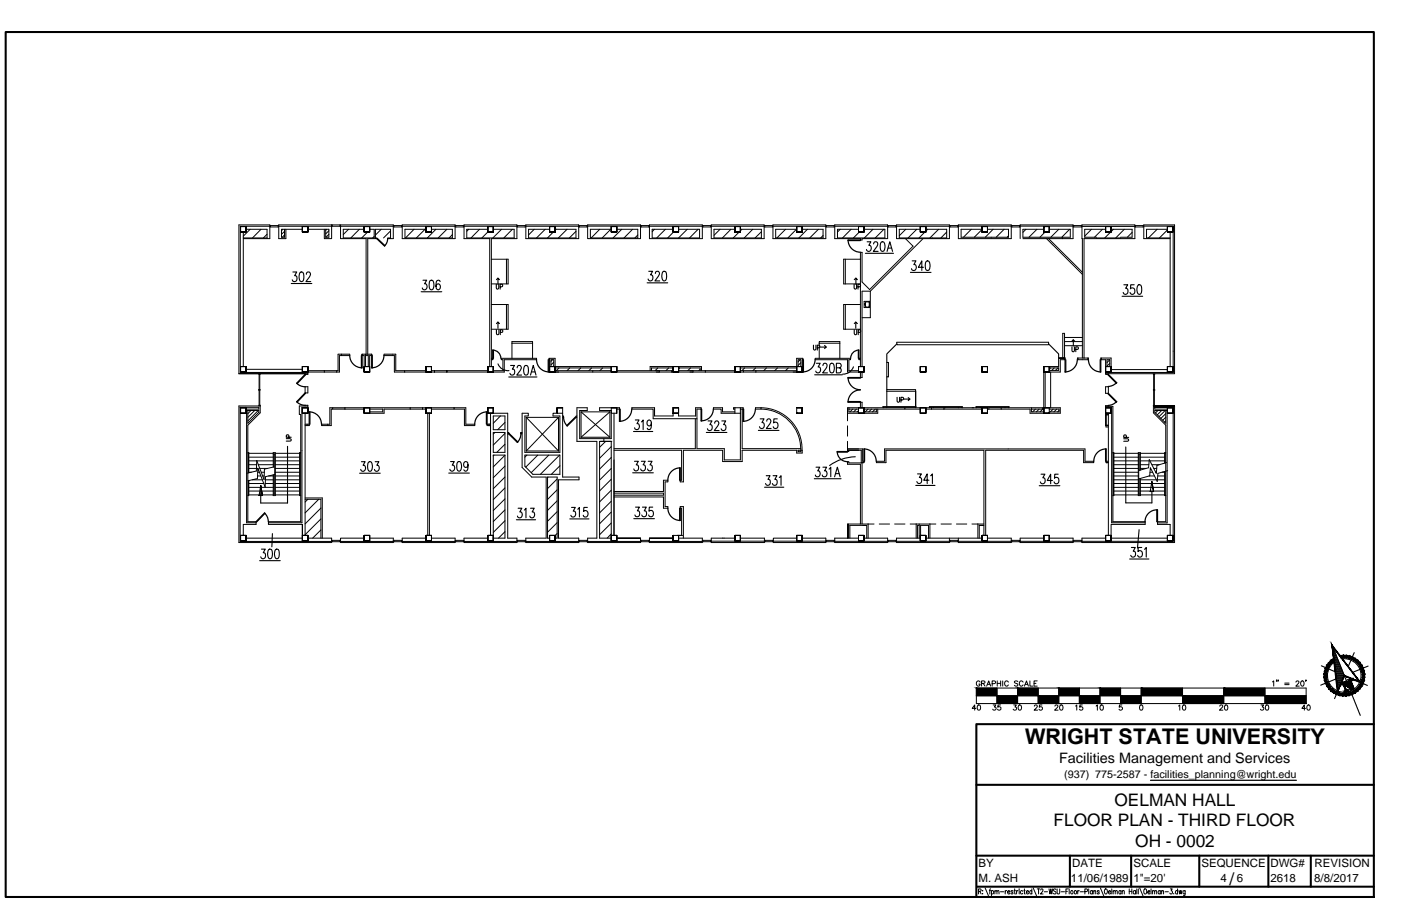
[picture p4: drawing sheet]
<svg xmlns="http://www.w3.org/2000/svg" width="432mm" height="279mm" viewBox="0 0 432 279" stroke-linecap="round" stroke-linejoin="round" font-family="sans-serif">
<defs><g id="words">
<text font-size="6.7" x="315.9" y="229.5">WRIGHT STATE UNIVERSITY</text>
<g font-size="5.3">
<text x="343.5" y="248.4">OELMAN HALL</text>
<text x="324.7" y="254.9">FLOOR PLAN - THIRD FLOOR</text>
<text x="349.9" y="261.3">OH - 0002</text>
<text x="378.9" y="272.8">/</text>
</g>
<text font-size="4.4" x="326.4" y="235.4">Facilities Management and Services</text>
<g font-size="3.5">
<text x="301.6" y="267.4">BY</text>
<text x="330.4" y="267.4">DATE</text>
<text x="349.3" y="267.4">SCALE</text>
<text x="370.3" y="267.4">SEQUENCE</text>
<text x="391.6" y="267.4">DWG#</text>
<text x="405.2" y="267.4">REVISION</text>
<text x="301.6" y="272.1">M. ASH</text>
<text x="330.1" y="272.1">11/06/1989</text>
<text x="349.3" y="272.1">1&quot;=20'</text>
<text x="376.2" y="272.1">4</text>
<text x="381.2" y="272.1">6</text>
<text x="391.6" y="272.1">2618</text>
<text x="405.1" y="272.1">8/8/2017</text>
</g>
<text font-size="3.3" x="328" y="240">(937) 775-2587 - facilities_planning@wright.edu</text>
</g></defs>
<!-- layer: A-EXISTING -->
<g fill="none" stroke="#000" stroke-width=".31">
<path d="M74.1 69.9v1.7v-1.7h1.7h-1.7h1.7v1.7v-1.7v1.7h-1.7h1.7h-1.7zM75 73.6h8.2v-4.2h-9.6v45.8h21.3M75 73.4h7.3M75 71.6v41.4M75.8 70.7h6.5v2.9M83.2 69.6h2.7M83.2 70h2.7M83.2 69.8h-9.1v45.1h20.8M83.4 69.6v.4M85.7 69.6v.4M85.9 69.8h35.4M87.7 70.7v2.5h-.9v-2.5h6.4"/>
<path d="M93.2 69.9v1.7v-1.7h1.7h-1.7h1.7v1.7v-1.7v1.7h-1.7h1.7h-1.7zM94.9 70.7h6.5v2.5h-1v-2.5M102.2 69.4h19v4.2h-1.7v-.2h.9v-2.7h-4.7v2.7h.4v.2h-2.8v35.6M102.2 69.4h-16.3v4.2h2.2v-2.9M102.2 69.4v4.2h-2.2v-2.9M102.4 69.4v.4M104.7 69.4v.4M105 69.4v4.2h7.8v35.6M112.2 69.9v1.7v-1.7h1.7h-1.7h1.7v1.7v-1.7v1.7h-1.7h1.7h-1.7zM112.2 70.7h-6.4v2.7h9.5v-2.7h-1.4M121.2 69.6h2.8M121.2 70h2.8"/>
<path d="M121.4 69.6v.4M123.8 69.6v.4M124 69.4h16.3v4.2h-16.3zM124 69.8h16.3M131.3 69.9v1.7v-1.7h1.7h-1.7h1.7v1.7v-1.7v1.7h-1.7h1.7h-1.7zM131.3 70.7h-6.5v2.7h14.6v-2.7h-6.4M140.3 69.6h2.7M140.3 70h2.7M140.5 69.6v.4M142.8 69.6v.4M143 69.8h16.3M150.3 69.9v1.7v-1.7h1.7h-1.7h1.7v1.7v-1.7v1.7h-1.7h1.7h-1.7z"/>
<path d="M150.3 70.7h-6.4v2.7h14.6v-2.7h-6.5M151.4 79.9h5.2v7.7h-.5M156.1 79.9v7.7h-4.7M159.3 69.6h2.8M159.3 70h2.8M159.5 69.6v.4M161.9 69.6v.4M162.1 69.8h16.3M162.1 69.4h16.3v4.2h-16.3zM169.4 69.9v1.7v-1.7h1.7h-1.7h1.7v1.7v-1.7v1.7h-1.7h1.7h-1.7zM169.4 70.7h-6.5v2.7h14.6v-2.7h-6.4M178.4 69.6h2.7"/>
<path d="M178.4 70h2.7M178.6 69.6v.4M180.9 69.6v.4M181.1 69.4h16.3v4.2h-16.3zM181.1 69.7h16.3M188.4 69.9v1.7v-1.7h1.7h-1.7h1.7v1.7v-1.7v1.7h-1.7h1.7h-1.7zM188.4 70.7h-6.4v2.7h14.6v-2.7h-6.5M197.4 69.6h2.8M197.4 70h2.8M197.6 69.6v.4M200 69.6v.4M200.2 69.8h16.3"/>
<path d="M200.2 69.4h16.3v4.2h-16.3zM207.4 69.9v1.7v-1.7h1.7h-1.7h1.7v1.7v-1.7v1.7h-1.7h1.7h-1.7zM207.4 70.7h-6.4v2.7h14.6v-2.7h-6.5M216.5 69.6h2.7M216.5 70h2.7M216.7 69.6v.4M219 69.6v.4M219.2 69.8h16.3M219.2 69.4h16.3v4.2h-16.3zM226.5 69.9v1.7v-1.7h1.7h-1.7h1.7v1.7v-1.7v1.7h-1.7h1.7h-1.7zM226.5 70.7h-6.4v2.7h14.6v-2.7h-6.5M235.5 69.6h2.7"/>
<path d="M235.5 70h2.7M235.7 69.6v.4M238.1 69.6v.4M238.2 69.8h16.3M238.2 69.4h16.3v4.2h-16.3zM245.5 69.9v1.7v-1.7h1.7h-1.7h1.7v1.7v-1.7v1.7h-1.7h1.7h-1.7zM245.5 70.7h-6.4v2.7h14.6v-2.7h-6.5M254.5 69.6h2.8M254.5 70h2.8M254.7 69.6v.4M257.1 69.6v.4M257.3 69.4h16.3v4.2h-7.9v.4h-.5v-.4h-7.9z"/>
<path d="M257.3 69.8h16.2M260.5 79.9v7.7M264.6 69.9v1.7v-1.7h1.7h-1.7h1.7v1.7v-1.7v1.7h-1.7h1.7h-1.7zM264.6 70.7h-6.5v2.7h14.6v-2.7h-6.4M265.2 79.9h-5.2v7.7h5.2M273.6 69.6h2.7M273.6 70h2.7M273.8 69.6v.4M276.1 69.6v.4M276.3 69.8h16.3M276.3 69.4h16.3v4.2h-16.3zM279.1 73.6l2.3 2.3-13.4 13.4-2.3-2.3v-9.2h-.5v35.2"/>
<path d="M283.6 69.9v1.7v-1.7h1.7h-1.7h1.7v1.7v-1.7v1.7h-1.7h1.7h-1.7zM283.6 70.7h-6.4v2.7h14.6v-2.7h-6.5M284.5 73.6l-16.3 16.2M292.6 69.6h2.8M292.6 70h2.8M292.8 69.6v.4M295.2 69.6v.4M295.4 69.4h16.3v4.2h-16.3zM295.4 69.7h16.3M302.7 69.9v1.7v-1.7h1.6h-1.6h1.6v1.7v-1.7v1.7h-1.6h1.6h-1.6zM302.7 70.7h-6.5v2.5h14.6v-2.5h-6.5M311.7 69.6h2.7"/>
<path d="M311.7 70h2.7M311.9 69.6v.4M314.2 69.6v.4M314.4 73.6v-4.2h16.3v4.2h-15.4M314.4 69.7h16.3M321.7 69.9v1.7v-1.7h1.7h-1.7h1.7v1.7v-1.7v1.7h-1.7h1.7h-1.7zM321.7 70.7h-6.4v2.5h14.6v-2.5h-6.5M322.6 73.6l11 11M323.2 73.6l10.4 10.4M330.7 69.6h2.8M330.7 70h2.8M330.9 69.6v.4"/>
<path d="M333.3 69.6v.4M333.5 69.8h16.3M337.9 73.4h7.4M340.8 69.9v1.7v-1.7h1.6h-1.6h1.6v1.7v-1.7v1.7h-1.6h1.6h-1.6zM340.8 70.7h-6.5v2.5h3.6M342.4 70.7h6.5v2.5h-3.6M349.8 69.6h2.7M349.8 70h2.7M350 69.6v.4M352.3 69.6v.4M352.5 69.7h9.1v45.2h-20.8M359.8 69.9v1.7v-1.7h1.7h-1.7h1.7v1.7v-1.7v1.7h-1.7h1.7h-1.7z"/>
<path d="M359.8 70.7h-6.4v2.7h7.3v-1.8M151.4 93.9h4.7M156.1 93.9h.5v7.6h-.5zM260.5 93.9v7.6M265.2 93.9h-5.2v7.6h5.2M266.5 93.7l.1 .4zM266.8 93.1h1l.1 1.3-.2 .3-.9-.1zM268 94.7l-1.7 .1v-1.9h1.7v1.9M268.2 89.8h-2.5v23.2M268.2 89.8v8.2h-2.5M74.1 113v1.7v-1.7h1.7h-1.7h1.7v1.7v-1.7v1.7h-1.7h1.7h-1.7zM75.8 113.9h17.4"/>
<path d="M79.8 115.2v.3h.4v-.3M79.9 115.5v4.6M80.1 115.5v4.6M93.2 113v1.7v-1.7h1.7h-1.7h1.7v1.7v-1.7v1.7h-1.7h1.7h-1.7zM94 115.2v.3M94.9 114.7v.8h-.9l.2 .1M94.9 114.7h9.7v-5h3.2v-.5h-2.5v.5v-.5h-1.1v5.1h-.4v.4M94.9 114.3h8.9M100 114.3v.4M111.6 109.2v.5v-.5M111.6 109.7h.6v3.3M111.6 109.2h3"/>
<path d="M112.2 113v1.7v-1.7v1.7h1.7h-1.7h1.7v-1.7M112.2 113h1.7M112.7 109.7h.8v3.3M112.7 109.2v3.8M114.6 109.2v.5v-.5M114.6 109.7h-.7v3.3M124.7 114.7v-.4h-2.7v-5.1h-3.6v.5h3.2v5h9.7M124.7 114.3h6.6M131.3 114.7v-1.7v1.7v-1.7h1.7h-1.7h1.7v1.7M131.3 114.7h1.7M133 114.7h.9v-.4v.4h16.4M133 114.3h17.3"/>
<path d="M137.7 114.7v-.4v.4M150.3 114.7v-1.7v1.7v-1.7v1.7v-1.7h1.7h-1.7h1.7v1.7M150.9 113v-39.4h-7.9v-4.2h16.3v4.2h-7.9v39.4M151.4 110.5h.5v.4h-.5M151.4 101.5h4.7M152 114.3h3.4M155 114.3v-3.4h-.5v-.4h10.9v.4h-10v3.8h-5.1M157.8 105.8h6.3M157.8 110.5v-5.2h6.3v5.2M169.4 113v1.7v-1.7v1.7h2.8M169.4 113v-2.1h-.2v-.4h1.9v2.5M169.4 113h1.7"/>
<path d="M169.8 113v-2.1h.9v2.1M171.1 113v1.7v-1.7v1.7h17.3M171.1 114.3h17.3M171.1 113.5h17.3M171.1 113h17.3M182.7 114.3v.4M188.4 113h1.7h-1.7h1.7v1.7M188.4 113v1.7M188.4 114.7h1.7M190.1 114.7h17.3M190.1 114.3h16.9M203.2 114.3v.4"/>
<path d="M207.4 113v1.7M207.4 114.3h-.4v.4M207.4 114.7h1.7M207.4 113h1.7M207.4 113.5h-6.6v.8M207.4 113h-7v1.3M209.1 113v1.7M209.1 114.7h17.4M209.1 114.3h17.4M209.1 113.5h6.7v.8M209.1 113h7.1v1.3M213.6 114.3v.4"/>
<path d="M217.4 114.3v.4M226.5 114.7h1.7M228.2 113v1.7M228.2 113h-1.7h1.7h-1.7v1.7M228.2 114.3h17.3M228.2 113.5h17.3M228.2 113h17.3M229.2 114.3v.4M233 114.3v.4M245.5 113v1.7v-1.7v1.7h-17.3M245.5 113h1.7M245.5 113v-2.5h2v.4h-.3v2.1"/>
<path d="M246 113v-2.1h.8v2.1M247.2 113v1.7v-1.7v1.7h-2.8M252.5 105.8v-.5h6.3v5.2M252.5 105.8h6.3M252.5 105.8v4.7M264.6 113v1.7v-1.7h1.7h-1.7h1.7v1.7v-1.7v1.7h-1.7h1.7h-1.7zM264.6 114.3h-3v-3.4h.5v-.4h-10.8v.4h9.9v3.8h3.4M265.2 110.5h-.5v.4h.5M265.2 114.7v1.7h.5v-1.7M273.3 111.8h.5v4.4h-.5zM276.4 105.6h46.8v.7h-46.8zM283.6 113v1.7v-1.7h1.7h-1.7h1.7v1.7v-1.7v1.7h-1.7h1.7h-1.7z"/>
<path d="M302.7 113v1.7v-1.7h1.6h-1.6h1.6v1.7v-1.7v1.7h-1.6h1.6h-1.6zM321.7 114.7h1.7M321.7 114.7v11M322.1 114.7v11M323.4 113v1.7M323.4 113h-1.7h1.7h-1.7v1.7M323.4 113.5h2.9v.7h-2.9M323.8 114.7v11M326.5 110.4h1.8h-2v2.6h-2.9M327.5 110.4v-7.6h.6v8.1M328.1 105.3h5.5M328.1 104.1h5.5"/>
<path d="M328.1 106.6h5.5M328.3 110.4v.5h-1.5v3.8h-3.4M332.1 110.4h3.4v.5h-3.4zM332.3 110.4v.5M333.6 110.4l-.1-41h16.3v4.2h-15.7v36.8M335.3 110.4v.5M339.5 110.4v.5M340.8 113v1.7M340.8 119.3h.8v2h-.8zM340.8 114.7v.8h.8v-.3M340.8 113h1.6M340.8 113v-2.1h-1.5v-.5h3.1v2.6"/>
<path d="M341.2 113v-2.1h.8v2.1M342.4 113v1.7v-1.7v1.7h-1.6M342.4 114h17.4M355.5 115.2v.3h.4v-.3M355.6 115.5v4.6M355.8 115.5v4.6M359.8 113h1.7v1.7v-1.7v1.7h-1.7h1.7h-1.7v-1.7v1.7v-1.7h1.7zM360.7 113v-39.4h-8.2v-4.2h9.5v45.8h-21.2M74 125.7h1.8M75.8 127.2v-1.5h-1.7h1.7h-1.7v1.7v-1.7v1.7h1.7h-1.7h1.7v-1.7v1.7M75.8 126.2h4v-.6h-5.8v41.4h28.2M75.8 126.6h4v.5l-3.4 3.4v-3.9"/>
<path d="M76 126.6v34.6h2.9M76.4 139.6h.3v6.2M76.4 139.7h.2v6.1M76.7 139.8h7.5M79.8 125.2v-.2h.4v2.3l-3.8 3.8v29.8h2.5v.8h-3.9v3.4M79.8 120.1h.4v.2h-.4zM79.9 120.3v4.7M80.1 120.3v4.7M80.2 125.2h-6.6v42.1h28.6v-1.3h-7.3M84.9 139.8h7.4M92.7 139.7h-.2v13h.2M92.7 139.6h-.4v13.2h.4"/>
<path d="M94 121.2v-1.9h.9v1.9h-.9l.2 .1M94 125.2v-.2h.9v2.4v-1.7v1.7h-1.7h1.7h-1.7v-1.7v1.7v-1.7h1.7M94 127.4v37.7M94 130.8h1.3v.4h-1.3M94.7 130.8v.4M94.9 125.2h-2.6v2.6h.4v33.1h-10v.8h10.5M94.9 125.6h-1.8v35.6h-10.4M101 130.8v.4M102.5 125.7h-.8v5.1h-2.6v.4h3v-5h.4M106.3 125.7h-3.8v.5h3.8M106.3 125.7h5.9M106.3 126.2h5.9"/>
<path d="M106.3 125.7v.5M112.2 125.7h1.7M112.2 125.7v1.7v-1.7v1.7h1.7h-1.7h1.7v-1.7M113.9 125.7h17.4M113.9 126.2h4.1v.8h-4.1M126.4 125.7v.5M130.2 125.7v.5M131.3 125.7h1.7M131.3 125.7v1.7v-1.7v1.7h1.7h-1.7h1.7v-1.7M131.3 126.2h-12.9v1.2h-4.5M131.8 127.4v37.7M132.3 127.4v37.7"/>
<path d="M133 125.7h10.6v5.1h2.7v.4h-3.2v-5h-3.2v-.5M133 126.2h6.9M150.3 125.7v1.7v-1.7h1.7h-1.7h1.7v1.7v-1.7v1.7h-1.7h1.7h-1.7zM150.6 130.8h.6h-1.1v.4h1.1M151.2 127.4v37.7M152 127.4h4.5v38.6h2.8v1.3h-16.3v-1.3h7.3M152 128.3h3.6v4.2h-3.6zM152 133.4h3.6v6.1h-3.6zM156.5 133.8h.3v-.4v.4M156.5 133.4h.3M160.6 133.8v-.4v.4h.3M160.6 133.4h.3"/>
<path d="M162.2 128.7v10.4M162.2 128.7l9.9 10.4M162.2 139.1h9.9M162.2 128.7h9.9M171.7 127.4v-1.7v1.7v-1.7h1.7h-1.7h1.7v21.4h5v.9h-6.3v18h6.3v1.3h-16.3v-1.3h6.2v-18.9h-4.4l-3-2.9v-16.8h1.9v.9h-1v11.2h10.8v-11.2h-2.2v-.9h3M172.1 128.7v10.4M172.1 128.7l-9.9 10.4M173.4 128.3h.3v.4h-.3M177.8 128.3h-.3v.4h.3M179.1 127h8.9M179.1 127v7.8M179.1 127l8.9 7.8"/>
<path d="M179.1 134.8h8.9M186.1 135.3v.8M188 127v7.8M188 127l-8.9 7.8M188.4 125.7h1.7M188.4 125.7v1.7h1.7M188.4 125.7h-3.6v.9h3.6v8.7h-9.7v-8.7h2.3v-.9h-3.2v10.4h6.2v29.9h-2.9v1.3h16.3v-1.3M188.4 136.1v29M188.6 136.1h-3.8v29.9h3.6M189.2 127.4v37.7M190.1 125.7h.8v.5h-.8M190.1 125.7v1.7v-1.7"/>
<path d="M201.7 128.3v-2.6h-7v.5h6.6v2.9h13.5M201.7 126.2v2.1h5.7v-2.6v1.7h1.7h-1.7h1.7v-1.7v2.6h5.3v-2.6h1.7v.5M207.4 125.7h1.7M214.3 129.1v9.3h-25.1M226.5 127h-3.8v-1.3h-2.8v.5h2.4v1.2h5.9M226.5 125.7h2.5v.5h-.8M226.5 125.7h-.4v.5h.4M226.5 125.7v1.7M228.2 125.7v16.1h-5v-3.4h-8.4v-12.2h1.5M228.7 126.2v12.2h18.1M232.8 125.7h1.8v.5h-1.8zM234.6 126.2a12.4 12.4 0 0 1 12.2 13.1h-.8v-.4h1.2v.8h-1.7v-.8h-16.8v3.4h-6v-3.4h-12.1v9.7h-1v-.5h.5v-9.2h-20.9"/>
<path d="M234.6 125.7a12.7 12.7 0 0 1 12.6 13.2M245.5 125.7h1.7h-1.7h1.7v1.7v-1.7v1.7h-1.7h1.7h-1.7zM261.2 138.9h4.2v3.9h-3.8v-.4h-.4v.8h4v18.4M261.2 138.4v.8h.4v-.3M261.2 131.3v3.2M261.2 136.1v2.3M261.2 138.4h4.7v3.9h.4v.4h-.9M261.6 126.2h3M261.6 125.7v1.3h3M264.6 125.7v1.7v-1.7h1.7h-1.7h1.7v1.7v-1.7v1.7h-1.7h1.7h-1.7zM264.6 125.7h-3.4v4.1M265.2 125.7v-1.6h.5v1.6"/>
<path d="M266.3 125.7h17.3M266.3 126.2h12.6M270.1 126.2v.8h-3.8M270.5 126.2v1.2h-9.3M272.1 125.7v-.3h10.2v.3M272.3 125.7v-.1h9.9v.1M273.3 120.7v-.5h8.9v.5M273.3 120.7v4.7M273.3 125.6v.1M273.3 120.7h8.9M278.9 125.7v.5h4.7M282.2 120.7v4.7"/>
<path d="M283.6 125.7h1.7M283.6 125.7v1.7v-1.7v1.7h1.7h-1.7h1.7v-1.7M285.3 125.7h17.4M285.3 126.2h17.4M286.4 125.7v-.3h10.2v.3M286.6 125.7v-.1h9.8v.1M287.1 125.7v.5M287.7 125.6v.1M290.9 125.7v.5M295.3 125.6v.1M300.8 125.7v-.3h10.2v.3M301 125.7v-.1h9.8v.1"/>
<path d="M302.1 125.6v.1M302.7 125.7h1.6v1.7v-1.7v1.7h-1.6h1.6h-1.6v-1.7v1.7v-1.7h1.6zM303.2 138.9h-30.1v3.8h-3v-.4h2.5v-3.9h61.8v3.9h2.7v.4h-3.1v-3.8h-30.2M303.2 138.9v26.2M303.8 138.9v26.2M304.3 126.2h13.2v1.2h4.2M308.6 125.7v.5M309.7 125.6v.1M317.9 126.2h3.8M317.9 125.7v1.3h3.8M321.3 125.7v.5M321.7 125.7h1.7"/>
<path d="M321.7 125.7v1.7v-1.7v1.7h1.7h-1.7h1.7v-1.7M321.7 125.7h-16.9v.5M323.4 125.7h3.4v1.7h-3.4M323.4 126.2h3v.8h-3M340.8 125.3h2.2v35.6h9.9v.8h-10.5v3.4M340.8 125.7h1.6v1.7v-1.7v1.7h-1.6h1.6h-1.6v-1.7v1.7v-1.7h1.6zM340.8 125.7h1.8v35.5h10.3M340.9 131.1h.7M340.9 127.9h.7M341.6 131.2h-.8v-3.3h.5v-.5h-.4v4.3h.7M341.6 125.3v-.2h-.8v.6M341.6 127.4v37.7"/>
<path d="M343 139.7h.2v13h-.2M343 139.6h.3v13.2h-.3M343.3 139.8h7.5M351.5 139.8h7.5M355.5 125.2h6.5h-6.5h6.5v42.1h-28.5v-1.3h7.3M355.5 125.2v-.2h.4v.2M355.5 120.1h.4v.2h-.4zM355.5 125.2v2.1l3.8 3.8v29.8h-2.8M355.6 120.3v4.7M355.8 120.3v4.7M355.9 125.6h5.7h-5.7M355.9 125.6h3.9v1.8h1.7h-1.7h1.7v-1.7v1.7v-1.7h-1.7"/>
<path d="M355.9 125.6v.6h3.9M359.3 139.6h-.3v3.2M359.3 139.7h-.2v3.1M359.3 126.6v3.9l-3.4-3.4v-.5h3.9M359.7 126.6v34.7h-3M359.8 125.7v1.7v-1.7M361.6 125.6v41.3M76.6 148.2v4.5h-.2M76.7 148.2v4.6h-.3M76.7 142.1h7.5M76.7 143.3h2.4M76.7 141h7.5"/>
<path d="M76.7 144.5h2.4M76.7 152.6h7.5M76.7 151.4h7.5M76.7 150.3h7.5M76.7 149.1h4.6M76.7 145.6h.7M77.8 148h3.1M79.4 146.8h1M79.4 145.6h.5M79.6 143.3h4.6M80.1 144.5h2.3M80.5 145.6h1"/>
<path d="M81 146.8h.4M81.8 149.1h2.4M81.8 148h2.4M82.8 146.8h1.4M84.2 144v-4.4h.7v13.2h-.7v-6.4M84.2 152.4h.7M84.2 140h.7M84.4 140v4M84.4 146.4v6M84.5 144l-3 .7-.1 3.2-2.3-5.9-.1 3.3-2.9 .6M84.7 140v12.4M84.8 146.3l-3 .7-.1 3.2-2.2-5.8-.2 3.2-2.9 .7"/>
<path d="M84.9 142.1h7.4M84.9 143.3h7.4M84.9 141h7.4M84.9 144.5h7.4M84.9 152.6h7.4M84.9 151.4h7.4M84.9 150.3h7.4M84.9 149.1h7.4M84.9 145.6h7.4M84.9 148h7.4M84.9 146.8h7.4M94 154h4.9v12"/>
<path d="M94 153.6h5.3v12.4M161.8 140.3h10.8v6h-8.4l-2.4-2.5zM189.2 152.1h15.3v.6h-15.3M189.2 151.6h15.3v-3.5h1.3v.5h-.8v7.6h.8v.5h-1.3v-3.4h-15.3M265.7 142.7v18.9M341.3 142.7h-.4h.7M341.6 142.3h-.7v.4M343.3 142.1h7.5M343.3 143.3h7.5M343.3 141h7.5M343.3 144.5h7.5M343.3 152.6h7.5"/>
<path d="M343.3 151.4h7.5M343.3 150.3h7.5M343.3 149.1h7.5M343.3 145.6h7.5M343.3 148h7.5M343.3 146.8h7.5M350.8 152.4h.7M350.8 140h.7M351 140v12.4M351.3 140v5M351.3 147.6v4.8M351.5 142.1h2.7"/>
<path d="M351.5 143.3h2.6M351.5 141h7.5M351.5 144.5h1.7M351.5 152.6h7.5M351.5 151.4h7.5M351.5 150.3h7.5M351.5 149.1h7.5M351.5 145v-5.4h-.7v13.2h.7v-5.3M351.5 148h4.9M354.1 146.8h1.7M354.4 142.1h4.6M354.4 145.6h.8"/>
<path d="M354.5 144.5h.1M355 143.3h2.3M355.6 144.5h.9M356.2 145.6h.2M356.7 148h2.3M356.8 146.8h2.2M358.2 145.6h.8M359 145.4v7.4h.3M359.1 145.4v7.3h.2M359.6 142.6l-3 .9-.2 2.5-2.2-4.3-.2 2.5-3 .9M359.9 145.1l-3 .9-.2 2.5-2.1-4.3-.3 2.5-3.3 1M74.1 165.1v1.7v-1.7h1.7h-1.7h1.7v1.7v-1.7v1.7h-1.7h1.7h-1.7z"/>
<path d="M75.8 166h17.4M93.2 165.1v1.7v-1.7h1.7h-1.7h1.7v1.7v-1.7v1.7h-1.7h1.7h-1.7zM93.2 161.7v3.4v-3.4M102.2 167.1h2.8M102.2 166.6h2.8M102.4 166.6v.5M104.7 166.6v.5M104.8 167h16.4M112.2 166h-7.2v1.3h16.2v-1.3h-7.3M112.2 165.1h1.7v1.7v-1.7v1.7h-1.7h1.7h-1.7v-1.7v1.7v-1.7h1.7zM121.2 167.1h2.8M121.2 166.6h2.8"/>
<path d="M121.4 166.6v.5M123.8 166.6v.5M124 167h16.3M131.3 165.1v1.7v-1.7h1.7h-1.7h1.7v1.7v-1.7v1.7h-1.7h1.7h-1.7zM131.3 166h-7.3v1.3h16.3v-1.3h-7.3M140.3 167.1h2.7M140.3 166.6h2.7M140.5 166.6v.5M142.8 166.6v.5M143 167h16.1M150.3 165.1v1.7v-1.7h1.7h-1.7h1.7v1.7v-1.7v1.7h-1.7h1.7h-1.7zM152 165.1v-24.8h3.6v25.7h-3.6"/>
<path d="M159.3 167.1h2.8M159.3 166.6h2.8M159.5 166.6v.5M161.9 166.6v.5M162.1 167h16.2M169.4 165.1v1.7v-1.7h1.7h-1.7h1.7v1.7v-1.7v1.7h-1.7h1.7h-1.7zM169.4 166h-.6v-18.9h2.9v18.9h-.6M178.4 167.1h2.7M178.4 166.6h2.7M178.6 166.6v.5M180.9 166.6v.5M181.1 167h16.3"/>
<path d="M188.4 165.1h1.7h-1.7h1.7v1.7v-1.7v1.7h-1.7h1.7h-1.7zM197.4 166h-7.3h7.3M197.4 167.1h2.8M197.4 166.6h2.8M197.6 166.6v.5M200 166.6v.5M200.2 166v1.3h16.3v-1.3h-7.4M200.2 167h16.3M207.4 166h-7.2h7.2M209.1 165.1v1.7v-1.7v1.7h-1.7h1.7h-1.7v-1.7v1.7v-1.7h3M210.1 165.1v-8.4h-.5v-.5h1v9.8M216.5 167.1h2.7"/>
<path d="M216.5 166.6h2.7M216.7 166.6v.5M219 166.6v.5M219.1 166.9h16.5M222.7 165.9v.1M223.2 165.9v.1M226.5 165.1v1.7v-1.7h1.7h-1.7h1.7v1.7v-1.7v1.7h-1.7h1.7h-1.7zM226.5 166h-7.3v1.3h16.4v-1.3h-7.4M235.6 167.1h2.8M235.6 166.6h2.8M235.8 166.6v.5M238.1 166.6v.5"/>
<path d="M238.4 166.9h16.1M245.5 166h-7.1v1.3h16.1v-1.3h-7.3M245.5 165.1h1.7v1.7v-1.7v1.7h-1.7h1.7h-1.7v-1.7v1.7v-1.7h1.7zM254.5 167.1h2.8M254.5 166.6h2.8M254.7 166.6v.5M257.1 166.6v.5M257.3 166.9h16.3M261.5 161.6v4.4M264.6 165.1v1.7v-1.7h1.7h-1.7h1.7v1.7v-1.7v1.7h-1.7h1.7h-1.7zM264.6 166h-7.3v1.3h16.3v-1.3h-7.3M265.9 162h1.2v4"/>
<path d="M267.1 162h-5.2v4M267.6 161.6v4.4M269.4 161.6h-8.2v4.4M271 161.6h3.2M273.6 167.1h2.7M273.6 166.6h2.7M273.8 166.6v.5M275.7 161.6h3.2M276.1 166.6v.5M276.4 166.9h16.3M280.5 161.6h7.9M282.4 161.6v4.4"/>
<path d="M283.3 162h-.5v4M283.3 161.6v4.4M283.6 165.1v1.7v-1.7h1.7h-1.7h1.7v1.7v-1.7v1.7h-1.7h1.7h-1.7zM283.6 166h-7.3v1.3h16.3v-1.3M283.7 165.1v-3.1h2.5v4M285.3 166h17.4M286.6 161.6v4.4M290 161.6h3.2M292.6 167.1h2.8M292.6 166.6h2.8M292.8 166.6v.5M294.8 161.6h3.2"/>
<path d="M295.2 166.6v.5M295.4 166v1.3h16.3v-1.3h-7.4M295.4 166.9h16.3M299.6 161.6h3.6M301.4 161.6v4.4M301.8 162v4M302.7 165.1v1.7v-1.7h1.6h-1.6h1.6v1.7v-1.7v1.7h-1.6h1.6h-1.6zM303 162h-1.2h1.4M311.7 167.1h2.7M311.7 166.6h2.7M311.9 166.6v.5M314 166.9h16.7"/>
<path d="M314.2 166.6v.5M321.7 165.1v1.7v-1.7h1.7h-1.7h1.7v1.7v-1.7v1.7h-1.7h1.7h-1.7zM321.7 166h-7.3v1.3h16.3v-1.3h-7.3M330.7 167.1h2.8M330.7 166.6h2.8M330.9 166.6v.5M333.3 166.6v.5M333.5 166.9h28.1M340.8 165.1v1.7v-1.7h1.6h-1.6h1.6v1.7v-1.7v1.7h-1.6h1.6h-1.6zM342.4 166h17.4M356.8 160.9v.8h3.9v3.4M359.8 165.1h1.7v1.7v-1.7v1.7h-1.7h1.7h-1.7v-1.7v1.7v-1.7h1.7z"/>
</g>
<!-- layer: HATCH -->
<g fill="none" stroke="#000" stroke-width=".31">
<path d="M77.1 70.7l-2.1 2.1M80.4 70.7l-2.6 2.7M82.3 72.2l-1.1 1.2M87.2 70.7l-.4 .5M87.7 72.4l-.7 .8M87.7 71.3l-.9 1M100.7 70.7l-.3 .3M101.4 72.3l-.9 .9M101.4 71.2l-1 .9M107.4 70.7l-1.6 1.6M110.8 70.7l-2.7 2.7M113.3 71.6l-1.8 1.8"/>
<path d="M114.1 70.7l-.2 .2M115.3 72.9l-.4 .5M117.5 70.7l-1.8 1.8M120.4 71.2l-2.2 2.2M127.6 70.7l-2.6 2.7M131 70.7l-2.7 2.7M134.3 70.7l-2.6 2.7M137.7 70.7l-2.6 2.7M139.4 72.4l-1 1M144.5 70.7l-.6 .6M147.8 70.7l-2.6 2.7M150.3 71.6l-1.8 1.8"/>
<path d="M154.6 70.7l-2.7 2.7M157.9 70.7l-2.6 2.7M164.6 70.7l-1.7 1.7M168 70.7l-2.6 2.7M170.5 71.6l-1.7 1.8M171.4 70.7l-.3 .3M174.8 70.7l-2.7 2.7M177.5 71.3l-2 2.1M184.8 70.7l-2.6 2.7M188.2 70.7l-2.6 2.7M191.6 70.7l-2.7 2.7M195 70.7l-2.7 2.7"/>
<path d="M196.6 72.5l-.9 .9M201.7 70.7l-.7 .7M205.1 70.7l-2.7 2.7M207.6 71.6l-1.8 1.8M211.8 70.7l-2.7 2.7M215.2 70.7l-2.7 2.7M221.9 70.7l-1.8 1.9M225.3 70.7l-2.7 2.7M227.8 71.6l-1.8 1.8M228.7 70.7l-.5 .5M232 70.7l-2.6 2.7M234.7 71.5l-2 1.9"/>
<path d="M242.1 70.7l-2.6 2.7M245.5 70.7l-2.7 2.7M248.8 70.7l-2.6 2.7M252.2 70.7l-2.6 2.7M253.7 72.6l-.7 .8M259 70.7l-.9 .9M262.3 70.7l-2.6 2.7M264.9 71.6l-1.9 1.8M269 70.7l-2.6 2.7M272.4 70.7l-2.6 2.7M279.2 70.7l-2 2M282.5 70.7l-2.6 2.7"/>
<path d="M285 71.6l-1.7 1.8M285.9 70.7l-.6 .6M289.3 70.7l-2.7 2.7M291.8 71.6l-1.8 1.8M299.4 70.7l-2.5 2.5M302.7 70.8l-2.4 2.4M306.1 70.7l-2.4 2.5M309.5 70.7l-2.5 2.5M310.8 72.7l-.4 .5M316.2 70.7l-.9 .9M319.6 70.7l-2.5 2.5M322.1 71.6l-1.6 1.6"/>
<path d="M326.3 70.7l-2.4 2.5M329.7 70.7l-2.4 2.5M336.4 70.7l-2.1 2.1M339.8 70.7l-2.5 2.5M342.3 71.6l-1.8 1.8M343.2 70.7l-.8 .7M346.5 70.7l-2.6 2.7M348.9 71.7l-1.5 1.5M356.6 70.7l-2.6 2.7M359.8 70.9l-2.5 2.5M170.3 110.9l-.5 .5M170.7 111.7l-.9 .8"/>
<path d="M170.7 112.8l-.3 .2M172.3 113.5l-.9 .8M175.6 113.5l-.8 .8M179 113.5l-.8 .8M182.3 113.5l-.8 .8M185.7 113.5l-.8 .8M188.4 114.1l-.2 .2M202.7 113.5l-.8 .8M206.1 113.5l-.9 .8M209.5 113.5l-.4 .3M212.8 113.5l-.8 .8M215.8 113.9l-.4 .4"/>
<path d="M229.5 113.5l-.8 .8M232.9 113.5l-.9 .8M236.2 113.5l-.8 .8M239.6 113.5l-.8 .8M243 113.5l-.9 .8M245.5 114.3h.1M246.6 110.9l-.6 .7M246.8 113h.1M246.8 111.9l-.8 .8M323.8 113.5l-.4 .3M324.9 113.5l-.7 .7M326.1 113.5l-.8 .7"/>
<path d="M342 111l-.8 .8M342 112.1l-.8 .8M77.4 126.6l-1 1M78.5 126.6l-2.1 2.1M79.6 126.6l-3.2 3.2M152.5 133.4l-.5 .5M154.2 128.3l-2.2 2.2M155.6 137l-2.5 2.5M155.6 133.7l-3.6 3.6M155.6 130.3l-2.2 2.2M186.7 136.1l-1.9 1.8M188.4 137.7l-3.6 3.6"/>
<path d="M261.7 126.2l-.1 .1M262.8 126.2l-.8 .8M264 126.2l-.9 .8M264.6 126.6l-.4 .4M266.4 126.2l-.1 .1M267.5 126.2l-.8 .8M268.6 126.2l-.8 .8M269.8 126.2l-.9 .8M270.1 126.9l-.1 .1M318 126.2l-.1 .1M319.1 126.2l-.8 .8M320.3 126.2l-.9 .8"/>
<path d="M321.4 126.2l-.8 .8M321.7 127h.1M323.4 126.2h.1M324.6 126.2l-.9 .8M325.7 126.2l-.9 .8M326.4 126.5l-.4 .5M356.9 126.6l-.8 .8M358 126.6l-1.3 1.3M359.1 126.6l-1.9 1.9M359.3 127.6l-1.5 1.4M359.3 128.7l-.9 .9M359.3 129.8l-.4 .4"/>
<path d="M94.9 154l-.9 .8M98.2 154l-4.2 4.2M98.9 156.7l-4.9 4.9M152.3 140.3l-.3 .3M155.6 150.5l-3.6 3.6M155.6 147.1l-3.6 3.6M155.6 143.7l-3.6 3.6M155.6 140.4l-3.6 3.6M155.6 153.9l-3.6 3.6M155.6 157.2l-3.6 3.6M162.4 140.3l-.6 .7M165.7 140.3l-3.7 3.8"/>
<path d="M168.9 147.1l-.1 .2M169.1 140.3l-5.4 5.5M171.7 147.7l-2.9 3M171.7 151.1l-2.9 2.9M171.7 154.4l-2.9 3M171.7 157.8l-2.9 3M172.5 140.3l-5.9 6M172.6 143.7l-2.7 2.6M188.4 141.1l-3.6 3.6M188.4 144.5l-3.6 3.6M188.4 147.8l-3.6 3.6M188.4 151.2l-3.6 3.6"/>
<path d="M188.4 154.6l-3.6 3.6M188.4 157.9l-3.6 3.6M98.9 160l-4.9 4.9M98.9 163.4l-2.5 2.6M155.6 160.6l-3.6 3.6M155.6 164l-2 2M171.7 161.2l-2.9 2.9M171.7 164.5l-.6 .7M188.4 161.3l-3.6 3.6M188.4 164.6l-1.3 1.4"/>
</g>
<!-- layer: A-DOOR -->
<g fill="none" stroke="#000" stroke-width=".38">
<path d="M116.2 73.5l2.4 2.2M119.5 73.6l-.4 1.5-.6 .8-2.4-2.3M261.4 74a3.8 3.8 0 0 0 3.8 3.8M261.4 74.2h3.8M261.4 74h3.8M91.4 118.2l1.2 .8 1.4 .3M94 115.5l-2.5 2.7M94.2 115.6l-2.6 2.7M107.8 109.6a3.8 3.8 0 0 0 3.8 3.8M111.4 109.7v3.8M111.6 109.7v3.8M114.6 109.7v3.8"/>
<path d="M114.7 109.7v3.8M118.3 109.6a3.8 3.8 0 0 1-3.8 3.8M152.1 108v2.5M154.4 110.5a2.52 2.52 0 0 0-2.6-2.5l.1 2.5M165.4 110.9a3.8 3.8 0 0 0 3.8 3.8M169 110.9v3.8M169.2 110.9v3.8M247.6 110.9v3.8M251.2 110.9a3.8 3.8 0 0 1-3.8 3.8l.1-3.8M261.4 116.6h3.8M264.6 108v2.5M264.7 108a2.52 2.52 0 0 0-2.5 2.5"/>
<path d="M264.7 108v2.5M265.2 116.4h-3.8a3.8 3.8 0 0 0 3.8 3.8M328.5 110.9v3.8M332 110.9a3.8 3.8 0 0 1-3.8 3.8l.1-3.8M335.5 110.9a3.8 3.8 0 0 0 3.8 3.8v-3.8M339.1 110.9v3.8M341.6 115.5l2.6 2.5-.1 .2-2.6-2.6M344 118.1l-1.1 .8-1.4 .3M91.4 123.9l1.2 .8 1.4 .3M94 121.2l-2.5 2.7M94.2 121.3l-2.6 2.7M95.5 127v3.8"/>
<path d="M99.1 130.8a3.8 3.8 0 0 0-3.8-3.8v3.8M146.3 130.8a3.8 3.8 0 0 1 3.8-3.8v3.8M149.9 127v3.8M156.8 133.8l2.7 2.7M156.9 133.7l2.7 2.6M160.5 133.8l-.2 1.4-.9 1.2M173.7 128.7l.3 1.4 .8 1.3 2.7-2.7M177.4 128.6l-2.7 2.6M190.9 126.2v3.8M191.1 126.2v3.8M194.7 126.1a3.8 3.8 0 0 1-3.8 3.8M216.1 126.2v3.6h.2v-3.6"/>
<path d="M219.9 126.1a3.6 3.6 0 0 1-3.7 3.7M229 126.2v3.8M229.2 126.2v3.8M232.8 126.1a3.8 3.8 0 0 1-3.8 3.8M258 139.4h3.2M261.2 139.2h-3.2a3.2 3.2 0 0 0 3.2 3.2M261.4 123.8h3.8M265.2 120.2a3.8 3.8 0 0 0-3.8 3.8l3.8 .1M266.5 138.4v3.9M340.8 138.4v3.9M340.9 138.4a3.8 3.8 0 0 0-3.8 3.8M340.9 138.4v3.9"/>
<path d="M341.5 121.4l2.6 2.6M341.6 121.3l2.6 2.6-.1 .1M344 124l-1.1 .7-1.4 .3M81.7 158.3l-2.6 2.7M205.8 156.7a3.8 3.8 0 0 0 3.8 3.8M205.8 148.1a3.8 3.8 0 0 1 3.8-3.8v3.8M209.5 144.3v3.8M209.5 156.7v3.8M209.6 156.7v3.8M270.1 142.2a3.8 3.8 0 0 0-3.8-3.8v3.9M356.5 157.2a3.6 3.6 0 0 0-3.6 3.7M356.5 157.2h.3v3.7"/>
<path d="M356.5 157.2v3.7M82.7 160.9l-.3-1.5-.9-1.2-2.6 2.7"/>
</g>
<!-- layer: A-NOTE -->
<g fill="none" stroke="#000" stroke-width=".34">
<path d="M153 87.6v1.4l.3 .2 .4-.5v-1.1M153.5 99.3l-.5 .5M153.5 85.8l-.5 .4M153.9 99.8l-.4-.5v1.9M153.9 86.2l-.4-.4v1.9M154.1 88.4h.7v-.7l-.7-.1v1.6M263.2 87.6l.1 1.4 .3 .2 .4-.2v-1.4M263.8 99.3l-.5 .5M263.8 85.8l-.5 .4M264.3 99.8l-.5-.5v1.9M264.3 86.2l-.5-.4v1.9M264.4 88.4h.7v-.7l-.7-.1v1.6"/>
<path d="M153 101.7v1.3l.3 .2 .4-.2 .1-1.3M154.2 102.5l.7-.1v-.6l-.7-.1v1.5M250.7 106.4l.1 1.4 .3 .2 .3-.2 .1-1.4M251.9 107.2h.7v-.6l-.7-.2v1.6M252.7 107h1.9l-.5 .5M254.1 106.5l.5 .5M263.3 101.7v1.1l.3 .4 .4-.2v-1.3M264.5 102.5l.7-.1v-.6l-.7-.1v1.5M330.3 105.3l.5-.5 .5 .5M330.4 106.9v1.4l.3 .2 .4-.2v-1.4M330.8 104.8v1.9M331.6 107.8l.7-.2-.1-.6-.6-.1v1.6"/>
<path d="M88.2 135.3h1.1l.5 .3-.3 .4h-1.3M88.6 137.6v17.5h-8.2v-5.4l.5 3.1h-1h1l-.5-3.1-.5 3.1M89 134.8v-.6l-.6-.1-.2 .7h1.6M276.5 122.5v1.3l.3 .3 .4-.3 .1-1.3M277.7 123.3l.7-.1v-.6l-.7-.1v1.6M278.5 123.1h1.9l-.5 .4M279.9 122.6l.5 .5M346.3 135.3l1.4 .1 .2 .3-.2 .3-1.4 .1M347 137.9v17.2h8v-3.5M347.1 134.9v-.6l-.6-.1-.2 .7h1.6M355 148.5l.5 3.1h-1h1l-.5-3.1-.5 3.1"/>
</g>
<!-- layer: ROOM-NUMBER -->
<g fill="none" stroke="#000" stroke-width=".34">
<path d="M266.7 78.1h8.7M267.3 74.6h1.1l-.6 1.1a.88 .88 0 0 1 .7 1.2 .88 .88 0 0 1-1.4 .3v-.3M269.3 75.2l.4-.6 .6 .1 .2 .4-.3 1-1 1.4h1.5M271.6 74.7l.5-.1a2.02 2.02 0 0 1 0 2.9h-.2a2.36 2.36 0 0 1-.3-2.8zM273.4 77.5l.8-2.9 .9 2.9M273.7 76.5h1.1M89.8 87.4h6.3M90.3 83.9h1.2l-.7 1.1a.9 .9 0 0 1 .7 1.2 .9 .9 0 0 1-1.2 .5l-.2-.4M92.5 84l.5-.1a1.38 1.38 0 0 1 .7 1.7l-.3 1.1-.6 .1a2.28 2.28 0 0 1-.3-2.8zM94.4 84.6l.4-.7 .7 .1 .2 .4a3.6 3.6 0 0 1-1.4 2.4h1.5M129.8 90h6.4M130.4 86.4h1.1l-.6 1.1a.88 .88 0 0 1 .7 1.2 .88 .88 0 0 1-1.4 .4l-.1-.3"/>
<path d="M132.6 86.5l.5-.1a2.02 2.02 0 0 1 0 3h-.2a2.36 2.36 0 0 1-.3-2.9zM135.7 86.8l-.2-.3-.5-.1a1.54 1.54 0 0 0-.6 2l.3 .8a.88 .88 0 0 0 1.1-.6 .88 .88 0 0 0-.7-1.1l-.4 .2-.3 .7M199.4 87.2h6.4M200 83.7h1.1l-.6 1.1a.9 .9 0 0 1 .7 1.1 .9 .9 0 0 1-1.2 .6l-.3-.5M202 84.3l.2-.5 .6-.1 .5 .8-1.4 2.1h1.4M204.3 83.8l.5-.1a1.38 1.38 0 0 1 .7 1.7l-.3 1.1-.6 .1a2.28 2.28 0 0 1-.3-2.8zM280.6 84h6.3M281.1 80.4h1.2l-.6 1.2a.88 .88 0 0 1 .7 1.2 .88 .88 0 0 1-1.4 .4l-.1-.3M284.6 82.4h-1.5l1-2v3M285.5 80.6l.5-.2a2.02 2.02 0 0 1 0 3h-.2a1.38 1.38 0 0 1-.6-1.7zM345.8 91.4h6.4M346.4 87.8h1.2l-.7 1.1a.9 .9 0 0 1 .7 1.2 .9 .9 0 0 1-1.2 .5l-.2-.4"/>
<path d="M349.6 87.8h-1.1l-.1 1.3 .1-.2a.92 .92 0 0 1 1.3 .9 .92 .92 0 0 1-1.3 .8l-.2-.4M350.7 87.9l.6-.1a1.38 1.38 0 0 1 .6 1.7l-.3 1.1-.6 .2a2.28 2.28 0 0 1-.3-2.9zM153.5 112.2l.6 1.1 1 .7 1.8 .3M156.8 116.3h8.7M157.4 112.7h1.2l-.7 1.1a.9 .9 0 0 1 .7 1.2 .9 .9 0 0 1-1.2 .5l-.2-.4M159.4 113.4l.4-.7 .7 .1 .2 .5a3.6 3.6 0 0 1-1.4 2.4h1.5M161.7 112.8l.5-.1a1.38 1.38 0 0 1 .7 1.7l-.3 1.1-.6 .2a2.28 2.28 0 0 1-.3-2.9zM163.5 115.7l.9-3 .8 3M163.8 114.7h1.1M251.1 115.6h8.5M251.6 112h1.2l-.6 1.2a.86 .86 0 0 1 .7 1.2 .86 .86 0 0 1-1.4 .3l-.1-.3M253.6 112.7l.2-.4a.68 .68 0 0 1 .9-.1 .68 .68 0 0 1 .1 1l-1.3 1.8h1.5"/>
<path d="M256 112.2l.5-.2a2.02 2.02 0 0 1 0 3h-.2a1.38 1.38 0 0 1-.6-1.7zM257.8 113.4l1.3-.1 .2-.4-.2-.7-1.3-.2v3h.9l.6-.6a.82 .82 0 0 0-.6-1M263 113.1l-1 1.5-1 .6-1.3 .2M195.3 133.1h5.9M195.8 129.5h1.1l-.6 1.2a.88 .88 0 0 1 .7 1.2 .88 .88 0 0 1-1.3 .3l-.1-.3M197.7 130.1l.5-.6v3M200.8 130.5l-.3 .7a.88 .88 0 0 1-1.2-.6 .88 .88 0 0 1 .7-1.1h.1a1.21 1.21 0 0 1 .7 1.7l-.3 1.1-.6 .2-.4-.4M217.7 133.4h6.3M218.2 129.8h1.2l-.6 1.2a.85 .85 0 0 1 .7 1.2 .85 .85 0 0 1-1.5 0M220.3 130.5l.1-.4a.68 .68 0 0 1 .9-.1 .68 .68 0 0 1 .1 1l-1.3 1.8h1.5M222.5 129.8h1.2l-.7 1.2a.85 .85 0 0 1 .7 1.2 .85 .85 0 0 1-1.4 0M233.7 132.7h6.4"/>
<path d="M234.3 129.2h1.2l-.7 1.1a.85 .85 0 0 1 .7 1.3 .85 .85 0 0 1-1.4 0M236.3 129.9l.1-.4a.68 .68 0 0 1 1-.2 .68 .68 0 0 1 .1 1l-1.3 1.8h1.5M239.6 129.2h-1.1v1.1a.92 .92 0 0 1 1.3 .9 .92 .92 0 0 1-1.3 .8l-.2-.4M110.8 145.9h6.4M111.4 142.4h1.1l-.6 1.1a.88 .88 0 0 1 .7 1.2 .88 .88 0 0 1-1.3 .3l-.1-.2M113.6 142.5l.5-.1a2.02 2.02 0 0 1 0 2.9h-.2a2.36 2.36 0 0 1-.3-2.8zM115.6 142.4h1.2l-.7 1.1a.88 .88 0 0 1 .7 1.2 .88 .88 0 0 1-1.3 .3l-.1-.2M138.3 145.9h6.4M138.9 142.3h1.1l-.6 1.1a.88 .88 0 0 1 .7 1.2 .88 .88 0 0 1-1.4 .4v-.3M141.1 142.5l.5-.2a2.02 2.02 0 0 1 0 3h-.2a2.36 2.36 0 0 1-.3-2.8zM144.2 143.3v.4a.63 .63 0 0 1-.6 .5 .63 .63 0 0 1-.6-.5l-.1-.4a.82 .82 0 0 1 .7-1l.6 .5v.5a1.44 1.44 0 0 1-.8 2l-.4-.4M159.7 156.7h1.1l-.6 1.2a.86 .86 0 0 1 .7 1.2 .86 .86 0 0 1-1.3 .3l-.1-.3"/>
<path d="M161.6 157.3l.5-.6v3M163.5 156.7h1.1l-.6 1.2a.86 .86 0 0 1 .7 1.2 .86 .86 0 0 1-1.3 .3l-.1-.3M176.2 156.5h1.1l-.6 1.1a.86 .86 0 0 1 .7 1.2 .86 .86 0 0 1-1.4 .3v-.2M178.1 157l.5-.5v2.9M181 156.5h-1l-.2 1.2a.95 .95 0 0 1 1.5 .6 .95 .95 0 0 1-1 1.1l-.5-.5M195 145.8h6.4M195.3 159.9h6.4M195.6 142.3h1.1l-.6 1.1a.9 .9 0 0 1 .7 1.1 .9 .9 0 0 1-1.2 .5l-.3-.4M195.9 156.4h1.2l-.7 1.1a.85 .85 0 0 1 .8 1.3 .85 .85 0 0 1-1.5 0M197.7 142.3h1.2l-.7 1.1a.9 .9 0 0 1 .7 1.1 .9 .9 0 0 1-1.2 .5l-.2-.4M198 156.4h1.2l-.6 1.1a.85 .85 0 0 1 .7 1.3 .85 .85 0 0 1-1.5 0M199.8 142.3h1.2l-.7 1.1a.9 .9 0 0 1 .7 1.1 .9 .9 0 0 1-1.2 .5l-.2-.4"/>
<path d="M201.2 156.4h-1.1v1.1a.92 .92 0 0 1 1.3 .9 .92 .92 0 0 1-1.3 .8l-.2-.4M235.6 150.3h6M236.1 146.7h1.2l-.6 1.1a.9 .9 0 0 1 .7 1.2 .9 .9 0 0 1-1.3 .5l-.2-.4M238.3 146.7h1.2l-.7 1.1a.9 .9 0 0 1 .7 1.2 .9 .9 0 0 1-1.2 .5l-.2-.4M240.2 147.2l.5-.5v3M251 147.6h8.2M251.5 144.1h1.2l-.7 1.1a.88 .88 0 0 1 .7 1.2 .88 .88 0 0 1-1.3 .4l-.1-.3M253.6 144.1h1.2l-.7 1.1a.88 .88 0 0 1 .7 1.2 .88 .88 0 0 1-1.3 .4l-.1-.3M255.5 144.7l.5-.6v2.9M257.2 147l.9-2.9 .8 2.9M257.5 146.1h1.1M263.6 140.9a14.1 14.1 0 0 0-7.9 2.7"/>
<path d="M282.3 149.7h5.9M282.8 146.1h1.2l-.6 1.1a.9 .9 0 0 1 .6 1.2 .9 .9 0 0 1-1.2 .5l-.2-.4M286.3 148.1h-1.6l1.1-2v3M286.8 146.7l.6-.6v3M320.3 149.8h6.4M320.9 146.2h1.1l-.6 1.1a.9 .9 0 0 1 .7 1.2 .9 .9 0 0 1-1.2 .5l-.3-.4M324.4 148.2h-1.6l1-2v3M326.2 146.2h-1.1l-.1 1.3 .1-.2a.92 .92 0 0 1 1.3 .9 .92 .92 0 0 1-1.3 .8l-.2-.4M80 172.9h6.4M80.6 169.3h1.2l-.7 1.1a.9 .9 0 0 1 .7 1.2 .9 .9 0 0 1-1.2 .5l-.2-.4M82.8 169.5l.5-.2a1.38 1.38 0 0 1 .7 1.7l-.3 1.1-.6 .2a2.28 2.28 0 0 1-.3-2.8zM84 164.6l-.2 4"/>
<path d="M84.9 169.5l.5-.2a1.38 1.38 0 0 1 .7 1.7l-.3 1.1-.6 .2a2.28 2.28 0 0 1-.3-2.8zM159.1 160.3h6M175.6 160h5.9M348.2 172.4h5.9M348.7 168.8h1.2l-.6 1.2a.9 .9 0 0 1 .6 1.1 .9 .9 0 0 1-1.2 .6l-.2-.4M351.1 163.3l-.5 5.8M351.9 168.8h-1.1l-.1 1.3a.95 .95 0 0 1 1.5 .5 .95 .95 0 0 1-1 1.2l-.6-.5M352.7 169.4l.6-.6v3"/>
</g>
<!-- layer: A-NOTE -->
<circle cx="327.5" cy="73.6" r=".17" fill="#000"/>
<!-- layer: BORDER -->
<path d="M1.7 9.9h421.7v266.7h-421.7zM423.4 223.3h-122.5v53.3M300.9 242h122.5M300.9 263.9h122.5M301.1 273.4h122.3M329.7 263.9v9.5M348.6 263.9v9.5M369.6 263.9v9.5M390.9 263.9v9.5M404 263.9v9.5" fill="none" stroke="#000" stroke-width=".63"/>
<!-- layer: BORDER-NOTE -->
<path d="M354.6 240.6h45" fill="none" stroke="#000" stroke-width=".38"/>
<g fill="none" stroke="#000" stroke-width=".31">
<path d="M301.6 274.9l.7-.1v-.6l-.7-.1v1.6M302 274.9l.4 .8M302.9 274.6h.1M302.9 275.6h.1M303.6 273.8l1 2.4M304.9 274.6h.4M305.3 274.1l-.2 .3v1.3M305.6 274.9l.1-.2a.44 .44 0 0 1 .6 .5 .44 .44 0 0 1-.7 .3M305.6 274.6v1.6M306.6 275l.3-.4 .3 .1 .1 1M306.6 274.6v1.1M307.3 275l.3-.4 .2 .1 .1 1"/>
<path d="M308.3 275h1.1M309.8 274.6v1.1M310.3 274.6l-.5 .5M310.6 275.1h.6l-.1-.4a.44 .44 0 0 0-.5 .5 .44 .44 0 0 0 .6 .3M312.2 274.9l-.2-.3-.4 .1v.3l.6 .5-.2 .2-.4-.2M312.6 274.6h.3M312.7 274.1v1.3l.3 .3M313.3 274.6v1.1M313.8 274.6l-.5 .5M314.1 274.2h.1M314.1 274.6v1.1M315.2 274.9l-.1-.2a.45 .45 0 0 0-.6 .5 .45 .45 0 0 0 .7 .3"/>
<path d="M315.6 274.6h.3M315.7 274.1v1.3l.3 .3M316.3 275.1h.7l-.1-.4a.44 .44 0 0 0-.6 .5 .44 .44 0 0 0 .7 .3M318 274.9l-.1-.2a.44 .44 0 0 0-.6 .5 .44 .44 0 0 0 .7 .3M318 274.1v1.6M318.4 273.8l1.1 2.4M319.7 274.1h.8M320.1 274.1v1.6M320.8 274.5v-.1a.36 .36 0 0 1 .5-.2 .36 .36 0 0 1 .1 .5l-.7 1h.8M321.8 275h1M323.3 274.1l.3 1.6 .3-1.6 .3 1.6 .3-1.6M325.5 274.3l-.3-.2-.5 .2 .1 .4 .5 .3a.42 .42 0 0 1 0 .7 .42 .42 0 0 1-.6-.2"/>
<path d="M325.8 274.1l.1 1.4 .3 .2 .2-.1 .2-.3v-1.2M327 275h1.1M328.5 274.9h.5M329.3 274.1h-.8v1.6M329.5 274.1v1.6M332.2 274.6v1.1M332.6 274.6l-.4 .5M332.9 275h1M334.4 275l.6-.1 .1-.7-.7-.1v1.6M335.5 274.1v1.6M336.7 274.9l-.1-.2a.44 .44 0 0 0-.6 .5 .44 .44 0 0 0 .7 .3M336.7 274.6v1.1"/>
<path d="M337.1 275l.3-.4 .3 .1v1M337.1 274.6v1.1M338.8 274.9l-.2-.3-.4 .1v.3l.6 .5-.2 .2-.4-.2M339.1 273.8l1.1 2.4M340.5 274.3l.2-.2a.77 .77 0 0 1 .6 .8 .77 .77 0 0 1-.7 .7l-.2-.5zM341.6 275.1h.7l-.1-.4a.44 .44 0 0 0-.6 .5 .44 .44 0 0 0 .7 .3M342.7 274.1v1.6M343.1 275l.3-.4 .3 .1v1M343.1 274.6v1.1M343.7 275l.3-.4 .3 .1 .1 1M345.5 274.9l-.1-.2a.44 .44 0 0 0-.6 .5 .44 .44 0 0 0 .7 .3M345.5 274.6v1.1"/>
<path d="M345.9 275l.3-.4 .3 .1v1M345.9 274.6v1.1M348 274.9h.8M348 274.1v1.6M348.8 274.1v1.6M350 274.9l-.1-.2a.45 .45 0 0 0-.6 .5 .45 .45 0 0 0 .7 .3M350 274.6v1.1M350.4 274.1v1.6M350.8 274.1v1.6M351.3 273.8l1 2.4M352.6 274.3l.3-.2a.82 .82 0 0 1 .5 .8 .82 .82 0 0 1-.5 .8l-.4-.6zM353.8 275.1h.6l-.1-.4a.44 .44 0 0 0-.6 .5 .44 .44 0 0 0 .7 .3"/>
<path d="M354.8 274.1v1.6M355.2 275l.3-.4 .3 .1 .1 1M355.2 274.6v1.1M355.9 275l.3-.4 .2 .1 .1 1M357.6 274.9l-.1-.2a.44 .44 0 0 0-.6 .5 .44 .44 0 0 0 .7 .3M357.6 274.6v1.1M358 275l.3-.4 .3 .1v1M358 274.6v1.1M359.1 275h1M360.7 274.1h.6l-.4 .6a.45 .45 0 0 1 .5 .7 .45 .45 0 0 1-.8 0M361.8 275.6h.1M362.9 274.9v-.2a.44 .44 0 0 0-.7 .5 .44 .44 0 0 0 .7 .3"/>
<path d="M362.9 274.1v1.6M363.4 274.6l.2 1.1 .2-1.1 .2 1.1 .3-1.1M365.3 274.6l-.1 1.5-.4 .1M365.3 274.9l-.2-.2a.44 .44 0 0 0-.5 .5 .44 .44 0 0 0 .7 .3"/>
<circle cx="330.4" cy="275.1" r=".48"/>
<circle cx="331.5" cy="275.1" r=".49"/>
</g>
<!-- layer: NORTH -->
<g fill="#000" stroke="#000" stroke-width=".31">
<path d="M413.4 210.7l.5-.2zM414.9 213.4l.5-.4zM415.5 211.9l1.3-.8 .5 1.2zM415.6 209.9l.6-.3zM416.1 209.9l.2-.1zM416.2 210l.1-.1zM416.4 209.7l.2-.1z"/>
<path d="M408.5 210.7l.7-.3-.2 1.2zM409.2 210.4l-.2 1.2 .6-.4zM409 211.6l.6-.4-.1 1.2zM409.6 211.2l-.1 1.2 .6-.5zM409.5 212.4l.6-.5 .1 1.2zM410.1 211.9l.1 1.2 .5-.6zM410.7 212.5l.3 1.2-.8-.6zM410.7 212.5l.3 1.2 .4-.6zM411.4 213.1l.5 1-.9-.4zM411.4 213.1l.5 1 .3-.6zM412.2 213.5l.6 1-.9-.4zM412.2 213.5l.6 1 .2-.7zM413 213.8l.8 .8-1-.1zM413 213.8l.8 .8v-.7zM413.8 213.9l1 .7h-1zM413.8 213.9l1 .7-.1-.7zM414.7 213.9l1 .6-.9 .1zM414.7 213.9l1 .6-.1-.7zM415.6 213.8l1.1 .4-1 .3zM415.6 213.8l1.1 .4-.3-.7zM416.4 213.5l1.2 .3-.9 .4zM416.4 213.5l1.2 .3-.4-.7zM417.2 213.1l1.2 .1-.8 .6zM417.2 213.1l1.2 .1-.5-.6zM417.9 212.6l1.2-.1-.7 .7zM417.9 212.6l1.2-.1-.6-.5zM418.5 212l1.2-.3-.6 .8zM419 211.3l-.5 .7 1.2-.3zM419 211.3l1.1-.5-.4 .9zM419.5 210.5l-.5 .8 1.1-.5zM419.5 210.5l1-.6-.4 .9zM419.7 209.7l-.2 .8 1-.6zM419.7 209.7l.9-.8-.1 1zM419.9 208.8l-.2 .9 .9-.8zM420.6 208v.9l-.7-.1zM419.9 208v.8l.7-.8zM420.5 206.9l.1 1.1h-.7zM419.7 207.1l.2 .9 .6-1.1zM420.2 206l.3 .9-.8 .2zM419.5 206.3l.2 .8 .5-1.1zM419.7 205.2l.5 .8-.7 .3zM419.1 205.5l.4 .8 .2-1.1zM419.2 204.4l.5 .8-.6 .3zM418.6 204.8l.5 .7 .1-1.1zM418.5 203.7l.7 .7-.6 .4zM418.5 203.7l-.4 .5 .5 .6zM417.8 203.1l.7 .6-.4 .5zM417.8 203.1l-.4 .6 .7 .5zM416.9 202.6l.9 .5-.4 .6zM416.9 202.6l-.3 .7 .8 .4zM416 202.3l.9 .3-.3 .7zM416 202.3l-.2 .7 .8 .3zM415.1 202.1l.9 .2-.2 .7zM415.1 202.1l-.1 .7 .8 .2zM414.1 202.1h1l-.1 .7zM414.1 202.1v.7h.9zM413.1 202.2l1-.1v.7zM413.1 202.2l.2 .7 .8-.1z"/>
<path d="M410.2 203.6l.7-.6 .4 .7zM410.2 203.6l.4 .6 .7-.5zM410.2 203.6l.4 .6-1.1 .2zM409.5 204.4l.6 .4 .5-.6zM409.5 204.4l.6 .4-1.1 .3zM409 205.1l.6 .4 .5-.7zM409 205.1l.6 .4-1.1 .5zM408.5 206l.7 .3 .4-.8zM408.5 206l.7 .3-1 .6zM408.2 206.9l.8 .2 .2-.8zM408.2 206.9l.8 .2-.9 .8zM408.1 207.9h.7l.2-.8zM408.1 207.9h.7l-.7 .9zM408.8 207.9l-.7 .9h.7zM408.1 208.8h.7l-.6 1zM408.8 208.8l-.6 1 .7-.2zM408.2 209.8l.7-.2-.4 1.1zM408.9 209.6l-.4 1.1 .7-.3z"/>
<path d="M410.5 198.8l1.6 14.4 .3-.1zM410.5 198.8l.3 .7 1.6 13.6zM410.5 198.8l.3 .7 8.7 11.1zM410.8 199.5l8.7 11.1-.7-.5zM414.4 208.5l5.1 2.1-.7-.5zM414.3 208.2l4.5 1.9-4.4-1.6zM414.3 208.2l-2 5 2.1-4.7zM414.3 208.2l-2 5-.1-.1z"/>
<path d="M413.5 210.8l.8-.4zM413.5 210.8l.8-.4z"/>
<path d="M414.1 211.2l.8 1.6zM414.1 211.2l.8 1.6-.1 .2z"/>
<path d="M413.9 210.7l1-.6zM413.9 210.7l1-.6z"/>
<path d="M414.5 213.4l.2-.1zM414.5 213.4l.2-.1z"/>
<path d="M414.5 213.4l.2-.1zM414.5 213.4l.2-.1z"/>
<path d="M413.8 210.7l1 2.3zM413.9 210.6l.9 2.3zM413.4 210.9l.5-.3zM413.5 210.8l.4-.2zM413.4 210.7v.2zM413.4 210.7l1.5-.6zM413.5 210.7l1.4-.6zM414.9 210.1l1.6 1zM414.9 210.2l1.8 1.1zM416.2 210.1l.5 1.2zM416.2 210.1l.5 1.2z"/>
<path d="M414.8 213.2l.2-.2zM414.8 213.2l.2-.2z"/>
<path d="M414.8 213.2l.2-.2zM414.8 213.2l.2-.2z"/>
<path d="M414.9 213.4l.5-.4zM414.9 213.3l.6-.2z"/>
<path d="M413.9 210.8l1.4-.4-.4-.3zM413.9 210.8l1.4-.4-1.2 .8z"/>
<path d="M414.8 213l.1-.2zM414.8 213l.1-.1z"/>
<path d="M414.8 213h.2zM414.8 213h.2z"/>
<path d="M414.8 213h.2zM414.8 213h.2z"/>
<path d="M414.8 213.1l.2-.1zM414.8 213.1l.2-.1zM414.8 213.1l.2-.1zM414.8 213.1l.2-.1z"/>
<path d="M414.8 213.1l.2-.1zM414.8 213.1l.2-.1z"/>
<path d="M414.8 213.1l.2-.1zM414.8 213.1l.2-.1zM414.8 213.2l.2-.2zM414.8 213.2l.2-.2z"/>
<path d="M414.8 213.2l.2-.2zM414.8 213.2l.2-.2z"/>
<path d="M414.8 213.2l.2-.2zM414.8 213.2l.2-.1z"/>
<path d="M414.8 213.2l.3-.1zM414.8 213.2l.3-.1z"/>
<path d="M414.8 213.2l.3-.1zM414.7 213.3l.4-.2zM414.7 213.3l.4-.2zM414.7 213.3l.4-.2z"/>
<path d="M414.5 213.4l.6-.3zM414.5 213.4l.6-.3zM414.5 213.4l.6-.3zM414.5 213.4l.6-.3z"/>
<path d="M414.5 213.5l.6-.4zM414.5 213.5l.6-.4zM414.5 213.5l.6-.4zM414.5 213.5l.6-.4z"/>
<path d="M414.5 213.5l.6-.4zM414.5 213.5l.6-.4zM414.5 213.5l.6-.4zM414.5 213.5l.6-.4z"/>
<path d="M414.5 213.5l.7-.4zM414.5 213.5l.7-.4z"/>
<path d="M414.6 213.5l.6-.4zM414.6 213.5l.6-.4z"/>
<path d="M414.6 213.5l.7-.4zM414.6 213.5l.7-.4z"/>
<path d="M414.7 213.4l.6-.3zM414.7 213.4l.6-.3z"/>
<path d="M414.2 211.1l1.4-.6-.3-.1zM414.2 211.1l1.4-.6-1.1 .8z"/>
<path d="M414.8 213.4l.5-.4zM414.8 213.4l.5-.4z"/>
<path d="M415.4 213l.1 .2zM414.5 213.5l1-.3zM414.5 213.5l.9-.4zM414.5 213.4v.1z"/>
<path d="M415.5 211.9l1.2 .8 .6-.4zM416.7 212.7l.6-.4z"/>
<path d="M414.5 211.3l2.1-.1-1-.7zM414.5 211.3l2.1-.1-1.1 .7z"/>
<path d="M415.6 209.8v.2zM415.6 209.8l1-.4zM415.7 209.9l.9-.5zM416.6 209.4l.1 .2z"/>
<path d="M415.7 209.9l.5-.3zM415.7 209.9l.5-.3z"/>
<path d="M415.7 209.9l.5-.3zM415.7 209.9l.5-.3z"/>
<path d="M415.7 209.9l.6-.3zM415.7 209.9l.6-.3z"/>
<path d="M415.8 209.9l.6-.4zM415.8 209.9l.6-.4z"/>
<path d="M416.1 209.9l.2-.1zM416.1 209.9l.2-.1zM416.1 209.9l.2-.1zM416.1 209.9l.2-.1z"/>
<path d="M416.1 209.9h.2zM416.1 209.9l.2-.1z"/>
<path d="M416.1 209.9h.2zM416.1 209.9h.2z"/>
<path d="M416.2 210l.1-.1zM416.2 210l.1-.1z"/>
<path d="M416.3 210.1l1 2.3zM416.3 210.1l1 2.3zM416.7 212.7l.6-.3zM416.7 212.6l.6-.2zM414.3 211.2l2.4 1.5zM414.1 211l2.6 1.6zM414.1 211l.9 1.9zM414.1 211l.9 1.9z"/>
<path d="M416.1 209.9l.2-.2zM416.1 209.9l.2-.2zM416.1 209.9l.2-.2zM416.1 209.9l.3-.2z"/>
<path d="M416.1 209.9l.2-.1zM416.1 209.9l.2-.2z"/>
<path d="M416.1 209.9l.2-.1zM416.1 209.9l.2-.1zM416.1 209.9l.2-.1z"/>
<path d="M416.2 210l.1-.1zM416.2 210l.1-.1z"/>
<path d="M416.2 210l.1-.1zM416.2 210l.1-.1z"/>
<path d="M416.2 210.1l.1-.2zM416.2 210.1l.1-.1z"/>
<path d="M416.2 210.1h.2zM416.2 210.1h.2z"/>
<path d="M415.9 209.9l.5-.4zM415.9 209.9l.5-.4z"/>
<path d="M416.1 209.9l.3-.2zM416.1 209.9l.3-.2z"/>
<path d="M416.1 209.9l.3-.2zM416.1 209.9l.3-.2z"/>
<path d="M416.2 210.2l.6 .9-.4-1zM416.2 210.2l.6 .9-.2 .1z"/>
<path d="M415.9 209.9l.6-.4zM415.9 209.9l.6-.4zM415.9 209.9l.6-.4zM415.9 209.9l.6-.4z"/>
<path d="M415.9 209.9l.7-.4zM415.9 209.9l.7-.4z"/>
<path d="M416 209.9l.6-.4zM416 209.9l.6-.4z"/>
<path d="M416 209.9l.6-.4zM416 209.9l.6-.4z"/>
<path d="M416 209.9l.6-.4zM416 209.9l.6-.3zM416.1 209.9l.5-.3zM416.1 209.9l.5-.3z"/>
</g>
<g fill="none" stroke="#000" stroke-width=".31">
<path d="M414.7 213.2v.1M414.7 213.2l.1 .1M414.8 213.2h.1M414.8 213.1h.1M415.1 213v.1M415.7 209.9v.1M415.9 209.9h.1M416 209.9h.1M416.1 209.9h.1M416.2 209.9l-.1 .1M416.3 209.8h.1M416.3 209.9h.1"/>
<path d="M416.4 209.6l-.1 .1"/>
</g>
<circle cx="414.9" cy="212.9" r=".17" fill="#000"/>
<g fill="none" stroke="#000" stroke-width=".34">
<path d="M410.6 199.2l4.5 11M410.7 199.3v.1M410.9 199.7l-.2 .2M411 200l-.2 .5M407.3 205.3l4.3 1.9M411.2 200.4l-.3 .6M411.3 200.8l-.4 .8M411.5 201.1l-.5 1M411.6 201.5l-.5 1.2M411.7 201.8l-.6 1.5M411.8 209.4l-4.8 1.9M411.9 202.2l-.7 1.6"/>
<path d="M412 202.6l-.8 1.8M412.2 202.9l-.9 2M412.3 203.3l-.9 2.2M412.5 203.6l-1 2.5M412.6 204l-1.1 2.6M412.8 204.4l-1.2 2.8M412.9 204.7l-1.3 3M413.1 205.1l-1.4 3.2M413.1 211.1l-1.8 4.3M413.2 205.5l-1.5 3.3M413.3 205.8l-1.5 3.6M413.5 206.2l-1.6 3.7"/>
<path d="M413.6 206.6l-1.6 3.9M413.7 203.2a5.2 5.2 0 0 1 5.7 6.3 5.2 5.2 0 0 1-7.9 3.2 5.2 5.2 0 0 1-.3-8.5M413.8 206.9l-1.8 4.1M413.9 207.3l-1.8 4.3M414.1 207.7l-2 4.4M414.2 208l-2 4.7M415.9 212.1l3.3 8.5M417.1 209.5l4.3 1.9M417.4 201.3l-1.9 4.3M421.7 205.4l-4.8 2"/>
</g>
<!-- layer: Graphic Scale -->
<g fill="none" stroke="#000" stroke-width=".31">
<path d="M300.8 218.5h-1.2l.8-1.1v1.6M300.9 212.2h101.7v4.8h-101.7zM300.9 214.6h101.7M301.4 217.5a.79 .79 0 0 1 .9 .6 .79 .79 0 0 1-.5 .9l-.5-.3zM302.1 210.4a.59 .59 0 0 0-.7-.4 .59 .59 0 0 0-.5 .6v.4a.58 .58 0 0 0 .6 .6 .58 .58 0 0 0 .6-.6h-.4M302.5 210.7h.9l.2-.4-.4-.3h-.7v1.6M303 210.7l.6 .9M304.1 211.6l.6-1.6 .6 1.6M304.3 211h.8M305.8 210.8l.9-.1 .1-.4-.3-.3h-.7v1.6M306.1 217.4h.8l-.4 .6a.53 .53 0 0 1 .5 .5 .53 .53 0 0 1-.4 .6 .53 .53 0 0 1-.6-.4M307.3 212.2v4.8"/>
<path d="M307.4 210v1.6M307.4 210.7h1M308.4 217.4h-.8l-.1 .7a.56 .56 0 0 1 .9 0 .56 .56 0 0 1-.2 .8 .56 .56 0 0 1-.8-.2M308.4 210v1.6M309 210v1.6M310.8 210.4a.59 .59 0 0 0-.7-.4 .59 .59 0 0 0-.5 .6v.4a.59 .59 0 0 0 .5 .6 .59 .59 0 0 0 .7-.4M312.4 217.4h.8l-.4 .6a.53 .53 0 0 1 .4 .9 .53 .53 0 0 1-.9-.2M313.6 212.2v4.8M313.7 210.2l-.4-.2-.7 .2 .1 .3 .9 .4v.6l-.6 .1-.4-.3M314 217.5a.73 .73 0 0 1 .9 .7 .73 .73 0 0 1-.9 .7l-.2-.6zM315.3 210.4a.59 .59 0 0 0-.6-.4 .59 .59 0 0 0-.5 .6v.4a.59 .59 0 0 0 .4 .6 .59 .59 0 0 0 .7-.4M315.7 211.6l.7-1.6 .6 1.6"/>
<path d="M316 211h.8M317.4 210v1.6h.9M318.7 210.7h.6M318.8 217.8l.2-.3 .4-.1 .3 .5-1 1.1h1.1M319.7 210h-1v1.6h1M320 212.2v4.8M321.2 217.4h-.8l-.1 .7a.56 .56 0 0 1 .8 0 .56 .56 0 0 1-.1 .8 .56 .56 0 0 1-.8-.2M325.1 217.8l.3-.4h.3l.4 .5-1.1 1.1h1.1M326.3 212.2v4.8M326.8 217.5a.79 .79 0 0 1 .9 .6 .79 .79 0 0 1-.5 .9l-.5-.3zM331.5 217.7l.4-.3v1.6M332.7 212.2v4.8"/>
<path d="M333.6 217.4h-.8v.7a.56 .56 0 0 1 .8 0 .56 .56 0 0 1-.1 .8 .56 .56 0 0 1-.8-.2M337.8 217.7l.4-.3v1.6M339 212.2v4.8M339.3 217.5a.79 .79 0 0 1 .9 .6 .79 .79 0 0 1-.5 .9l-.6-.3-.1-.6zM345.4 212.2v4.8M345.8 217.4h-.8l-.1 .7a.57 .57 0 0 1 .9-.1 .57 .57 0 0 1-.1 .9 .57 .57 0 0 1-.8-.2M351.4 217.5a.79 .79 0 0 1 1 .6 .79 .79 0 0 1-.6 .9l-.5-.3zM351.7 212.2v4.8M363.2 217.7l.4-.3v1.6M364.5 212.2v4.8M364.7 217.5a.79 .79 0 0 1 .9 .6 .79 .79 0 0 1-.5 .9l-.6-.3-.1-.6zM375.9 217.8l.3-.4h.4l.3 .5-1.1 1.1h1.1"/>
<path d="M377.2 212.2v4.8M377.6 217.5a.78 .78 0 0 1 .9 .6 .78 .78 0 0 1-.5 .9l-.5-.3-.1-.6zM388.6 217.4h.8l-.4 .6a.53 .53 0 0 1 .4 .9 .53 .53 0 0 1-.9-.2M389.9 212.2v4.8M390.2 217.5a.79 .79 0 0 1 .9 .6 .79 .79 0 0 1-.5 .9l-.5-.3zM392.2 210.3l.4-.3v1.6M393.5 209.8h-.1h.1l-.1 .4M394 209.8h-.2h.2l-.2 .4M396 210.7h1.3M396 211.1h1.3M399.4 210.4l.3-.4 .7 .3-1 1.3h1M401.1 210.1a.79 .79 0 0 1 .9 .5 .79 .79 0 0 1-.5 1l-.5-.3-.1-.6z"/>
<path d="M402.4 218.5h-1.2l.8-1.1v1.6M402.6 209.8h-.2h.2l-.2 .4M403 217.5a.78 .78 0 0 1 .9 .6 .78 .78 0 0 1-.5 .9l-.5-.3-.1-.6z"/>
</g>
<g fill="#000" stroke="#000" stroke-width=".31">
<path d="M300.9 212.2l6.4 2.4v-2.4zM300.9 212.2l6.4 2.4h-6.4z"/>
<path d="M307.3 214.6l6.3 2.4v-2.4zM307.3 214.6l6.3 2.4h-6.3z"/>
<path d="M313.6 212.2l6.4 2.4v-2.4zM313.6 212.2l6.4 2.4h-6.4z"/>
<path d="M320 214.6l6.3 2.4v-2.4zM320 214.6l6.3 2.4h-6.3z"/>
<path d="M326.3 212.2l6.4 2.4v-2.4zM326.3 212.2l6.4 2.4h-6.4z"/>
<path d="M332.7 214.6l6.3 2.4v-2.4zM332.7 214.6l6.3 2.4h-6.3z"/>
<path d="M339 212.2l6.4 2.4v-2.4zM339 212.2l6.4 2.4h-6.4z"/>
<path d="M345.4 214.6l6.3 2.4v-2.4zM345.4 214.6l6.3 2.4h-6.3z"/>
<path d="M351.7 212.2l12.8 2.4v-2.4zM351.7 212.2l12.8 2.4h-12.8z"/>
<path d="M364.5 214.6l12.7 2.4v-2.4zM364.5 214.6l12.7 2.4h-12.7z"/>
<path d="M377.2 212.2l12.7 2.4v-2.4zM377.2 212.2l12.7 2.4h-12.7z"/>
<path d="M389.9 214.6l12.7 2.4v-2.4zM389.9 214.6l12.7 2.4h-12.7z"/>
</g>
<!-- layer: A-FLOR -->
<path d="M273.3 116.2v4M276.4 106.1l-3.1 3v2.7M323.2 106.1l3.1 3v1.3M282.2 120.7v.1M282.2 121v4.4" fill="none" stroke="#000" stroke-width=".34"/>
<use href="#words"/>
</svg>
